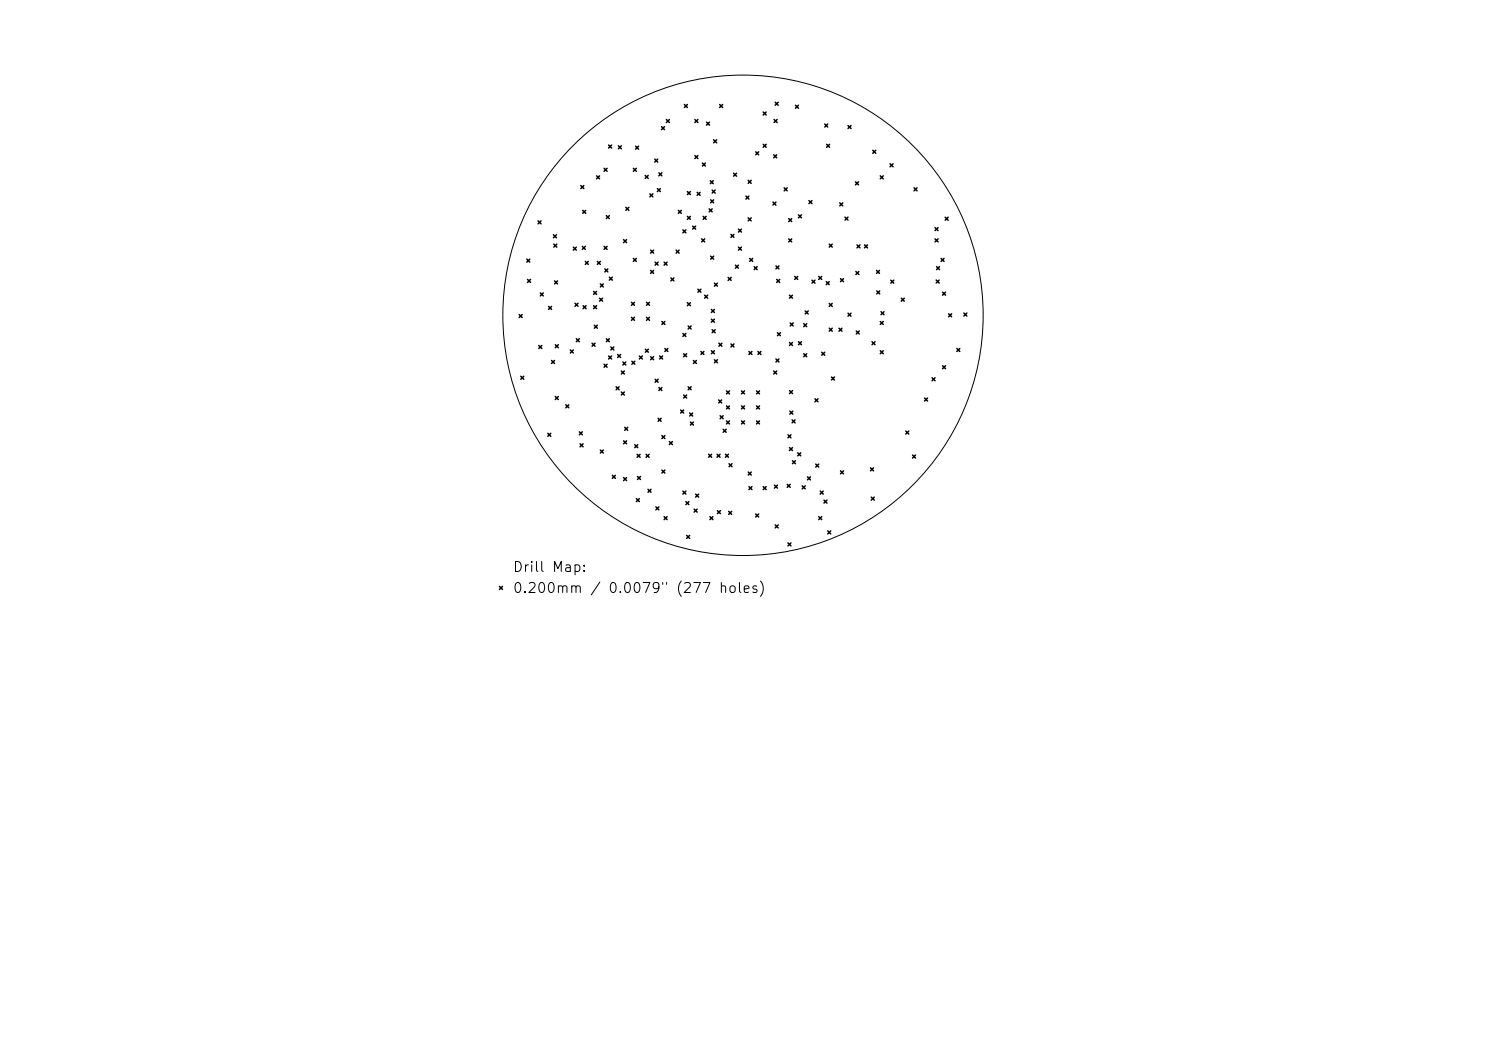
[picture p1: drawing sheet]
<svg xmlns="http://www.w3.org/2000/svg" width="297mm" height="210mm" viewBox="0 0 297 210" stroke-linecap="round" stroke-linejoin="round" font-family="sans-serif">
<defs><g id="words">
<g font-size="2">
<text x="102.4" y="114.8">Drill Map:</text>
<text x="102.4" y="119">0.200mm / 0.0079&quot; (277 holes)</text>
</g>
</g></defs>
<circle cx="148.5" cy="63" r="48" fill="none" stroke="#000" stroke-width=".2"/>
<g fill="none" stroke="#000" stroke-width=".3">
<path d="M116.1 37.1l.6 .6M116.7 37.1l-.6 .6M119.2 35.1l.6 .6M119.8 35.1l-.6 .6M120.7 33.6l.6 .6M121.3 33.6l-.6 .6M121.6 29l.6 .6M122.2 29l-.6 .6M123.6 29.1l.6 .6M124.2 29.1l-.6 .6M126.6 33.6l.6 .6M127 29.2l.6 .6"/>
<path d="M127.2 33.6l-.6 .6M127.6 29.2l-.6 .6M129 35.1l.6 .6M129.6 35.1l-.6 .6M129.9 38.7l.6 .6M130.5 38.7l-.6 .6M130.9 31.8l.6 .6M131.4 37.7l.6 .6M131.5 31.8l-.6 .6M131.7 34.5l.6 .6M132 37.7l-.6 .6M132.2 25.3l.6 .6"/>
<path d="M132.3 34.5l-.6 .6M132.8 25.3l-.6 .6M133.2 23.9l.6 .6M133.8 23.9l-.6 .6M136.8 20.9l.6 .6M137.4 38.3l.6 .6M137.4 20.9l-.6 .6M138 38.3l-.6 .6M138.9 23.9l.6 .6M138.9 31.1l.6 .6M139.3 38.4l.6 .6M139.5 31.1l-.6 .6"/>
<path d="M139.5 23.9l-.6 .6M139.9 38.4l-.6 .6M140.4 32.6l.6 .6M141 32.6l-.6 .6M141.2 24.4l.6 .6M141.8 24.4l-.6 .6M142 36.1l.6 .6M142 39.9l.6 .6M142.3 38l.6 .6M142.6 36.1l-.6 .6M142.6 39.9l-.6 .6M142.6 27.9l.6 .6"/>
<path d="M142.9 38l-.6 .6M143.2 27.9l-.6 .6M143.8 20.9l.6 .6M144.4 20.9l-.6 .6M146.6 34.6l.6 .6M147.2 34.6l-.6 .6M149.1 39.2l.6 .6M149.5 36l.6 .6M149.7 39.2l-.6 .6M150.1 36l-.6 .6M151 30.3l.6 .6M151.6 30.3l-.6 .6"/>
<path d="M152.5 22.4l.6 .6M152.5 28.8l.6 .6M153.1 28.8l-.6 .6M153.1 22.4l-.6 .6M154.6 30.9l.6 .6M154.7 23.9l.6 .6M154.9 20.4l.6 .6M155.2 30.9l-.6 .6M155.3 23.9l-.6 .6M155.5 20.4l-.6 .6M156.7 37.5l.6 .6M157.3 37.5l-.6 .6"/>
<path d="M159 21l.6 .6M159.6 21l-.6 .6M164.8 24.8l.6 .6M165.2 28.8l.6 .6M165.4 24.8l-.6 .6M165.8 28.8l-.6 .6M169.5 25.1l.6 .6M170.1 25.1l-.6 .6M171 36.3l.6 .6M171.6 36.3l-.6 .6M174.4 30l.6 .6M175 30l-.6 .6"/>
<path d="M175.9 35.1l.6 .6M176.5 35.1l-.6 .6M177.9 32.7l.6 .6M178.5 32.7l-.6 .6M182.7 37.5l.6 .6M183.3 37.5l-.6 .6M105.3 51.8l.6 .6M105.4 55.8l.6 .6M105.9 51.8l-.6 .6M106 55.8l-.6 .6M107.5 44.1l.6 .6M108 58.5l.6 .6"/>
<path d="M108.1 44.1l-.6 .6M108.6 58.5l-.6 .6M110.6 46.9l.6 .6M110.7 48.8l.6 .6M110.8 56.1l.6 .6M111.2 46.9l-.6 .6M111.3 48.8l-.6 .6M111.4 56.1l-.6 .6M114.6 49.4l.6 .6M115.2 49.4l-.6 .6M116.4 49.2l.6 .6M116.5 42l.6 .6"/>
<path d="M117 49.2l-.6 .6M117 52.2l.6 .6M117.1 42l-.6 .6M117.6 52.2l-.6 .6M118.6 58.2l.6 .6M119.2 58.2l-.6 .6M119.4 52.2l.6 .6M119.8 59.6l.6 .6M120 52.2l-.6 .6M120 56.7l.6 .6M120.4 59.6l-.6 .6M120.6 56.7l-.6 .6"/>
<path d="M120.7 49.2l.6 .6M120.9 53.7l.6 .6M121.2 43.1l.6 .6M121.3 49.2l-.6 .6M121.5 53.7l-.6 .6M121.8 43.1l-.6 .6M121.8 55.4l.6 .6M122.4 55.4l-.6 .6M124.6 47.9l.6 .6M125.1 41.4l.6 .6M125.2 47.9l-.6 .6M125.7 41.4l-.6 .6"/>
<path d="M126.6 51.6l.6 .6M127.2 51.6l-.6 .6M130 50l.6 .6M130 54l.6 .6M130.6 50l-.6 .6M130.6 54l-.6 .6M130.9 52.4l.6 .6M131.5 52.4l-.6 .6M132.7 52.4l.6 .6M133.3 52.4l-.6 .6M134.1 55.5l.6 .6M134.7 55.5l-.6 .6"/>
<path d="M135.1 50l.6 .6M135.6 42l.6 .6M135.7 50l-.6 .6M136.2 42l-.6 .6M136.5 45.9l.6 .6M137.1 45.9l-.6 .6M137.4 43.2l.6 .6M138 43.2l-.6 .6M138.4 45.2l.6 .6M139 45.2l-.6 .6M139.5 57.8l.6 .6M140.1 57.8l-.6 .6"/>
<path d="M140.2 47.7l.6 .6M140.5 43.2l.6 .6M140.8 47.7l-.6 .6M140.8 59l.6 .6M141.1 43.2l-.6 .6M141.4 59l-.6 .6M141.7 41.7l.6 .6M142 51.2l.6 .6M142.3 41.7l-.6 .6M142.6 51.2l-.6 .6M142.8 56.6l.6 .6M143.4 56.6l-.6 .6"/>
<path d="M145.5 55.4l.6 .6M146.1 46.8l.6 .6M146.1 55.4l-.6 .6M146.7 46.8l-.6 .6M147 53l.6 .6M147.6 53l-.6 .6M147.6 45.8l.6 .6M147.6 49.4l.6 .6M148.2 45.8l-.6 .6M148.2 49.4l-.6 .6M149.5 43.5l.6 .6M149.8 51.6l.6 .6"/>
<path d="M150.1 43.5l-.6 .6M150.4 51.6l-.6 .6M150.7 53.3l.6 .6M151.3 53.3l-.6 .6M154.5 40.4l.6 .6M155.1 40.4l-.6 .6M155.1 53.1l.6 .6M155.2 55.8l.6 .6M155.7 53.1l-.6 .6M155.8 55.8l-.6 .6M157.6 43.7l.6 .6M157.6 47.7l.6 .6"/>
<path d="M157.8 59l.6 .6M158.2 43.7l-.6 .6M158.2 47.7l-.6 .6M158.4 59l-.6 .6M158.8 55.2l.6 .6M159.4 55.2l-.6 .6M159.6 42.9l.6 .6M160.2 42.9l-.6 .6M161.7 40.1l.6 .6M162.3 40.1l-.6 .6M162.3 56l.6 .6M162.9 56l-.6 .6"/>
<path d="M163.6 55.2l.6 .6M164.2 55.2l-.6 .6M165.1 56.3l.6 .6M165.7 56.3l-.6 .6M165.7 48.8l.6 .6M166.3 48.8l-.6 .6M167.8 40.5l.6 .6M168 55.7l.6 .6M168.4 40.5l-.6 .6M168.6 55.7l-.6 .6M168.9 43.4l.6 .6M169.5 43.4l-.6 .6"/>
<path d="M171.1 54.3l.6 .6M171.3 48.9l.6 .6M171.7 54.3l-.6 .6M171.9 48.9l-.6 .6M172.8 48.9l.6 .6M173.4 48.9l-.6 .6M175.2 54l.6 .6M175.2 58.1l.6 .6M175.8 54l-.6 .6M175.8 58.1l-.6 .6M178 56l.6 .6M178.6 56l-.6 .6"/>
<path d="M180.1 59.6l.6 .6M180.7 59.6l-.6 .6M186.9 45.5l.6 .6M186.9 47.7l.6 .6M187.1 56l.6 .6M187.2 53.3l.6 .6M187.5 45.5l-.6 .6M187.5 47.7l-.6 .6M187.7 56l-.6 .6M187.8 53.3l-.6 .6M188.1 51.6l.6 .6M188.4 58.4l.6 .6"/>
<path d="M188.7 51.6l-.6 .6M188.9 43.4l.6 .6M189 58.4l-.6 .6M189.5 43.4l-.6 .6M103.8 62.9l.6 .6M104.1 75.2l.6 .6M104.4 62.9l-.6 .6M104.7 75.2l-.6 .6M107.7 69l.6 .6M108.3 69l-.6 .6M109.6 61.2l.6 .6M110.2 72l.6 .6"/>
<path d="M110.2 61.2l-.6 .6M110.8 72l-.6 .6M111 68.9l.6 .6M111 79.2l.6 .6M111.6 68.9l-.6 .6M111.6 79.2l-.6 .6M114 69.9l.6 .6M114.6 69.9l-.6 .6M114.9 60.6l.6 .6M115.2 67.7l.6 .6M115.5 60.6l-.6 .6M115.8 67.7l-.6 .6"/>
<path d="M116.5 61.1l.6 .6M117.1 61.1l-.6 .6M118.3 68.6l.6 .6M118.6 61.1l.6 .6M118.8 65l.6 .6M118.9 68.6l-.6 .6M119.2 61.1l-.6 .6M119.4 65l-.6 .6M120.7 72.8l.6 .6M121.2 67.7l.6 .6M121.3 72.8l-.6 .6M121.6 71.1l.6 .6"/>
<path d="M121.8 67.7l-.6 .6M122.1 69.3l.6 .6M122.2 71.1l-.6 .6M122.7 69.3l-.6 .6M123.1 77.3l.6 .6M123.4 70.8l.6 .6M123.7 77.3l-.6 .6M124 70.8l-.6 .6M124.2 78.3l.6 .6M124.2 74.1l.6 .6M124.5 72.3l.6 .6M124.8 74.1l-.6 .6"/>
<path d="M124.8 78.3l-.6 .6M125.1 72.3l-.6 .6M126.2 60.4l.6 .6M126.2 63.4l.6 .6M126.3 72.2l.6 .6M126.8 60.4l-.6 .6M126.8 63.4l-.6 .6M126.9 72.2l-.6 .6M127.8 71.1l.6 .6M128.4 71.1l-.6 .6M129 69.8l.6 .6M129.2 60.4l.6 .6"/>
<path d="M129.2 63.4l.6 .6M129.6 69.8l-.6 .6M129.8 60.4l-.6 .6M129.8 63.4l-.6 .6M130 71.3l.6 .6M130.6 71.3l-.6 .6M130.9 75.8l.6 .6M131.5 75.8l-.6 .6M131.7 77.4l.6 .6M131.8 71.1l.6 .6M132.3 77.4l-.6 .6M132.3 64.2l.6 .6"/>
<path d="M132.4 71.1l-.6 .6M132.9 64.2l-.6 .6M132.9 69.6l.6 .6M133.5 69.6l-.6 .6M136.5 66.6l.6 .6M136.6 70.7l.6 .6M136.6 78.9l.6 .6M137.1 66.6l-.6 .6M137.2 70.7l-.6 .6M137.2 78.9l-.6 .6M137.4 60.5l.6 .6M137.5 65.1l.6 .6"/>
<path d="M137.5 77.3l.6 .6M138 60.5l-.6 .6M138.1 65.1l-.6 .6M138.1 77.3l-.6 .6M138.6 72l.6 .6M139.2 72l-.6 .6M140.1 70.2l.6 .6M140.7 70.2l-.6 .6M142.2 61.8l.6 .6M142.2 63.8l.6 .6M142.2 70.1l.6 .6M142.3 65.9l.6 .6"/>
<path d="M142.8 61.8l-.6 .6M142.8 63.8l-.6 .6M142.8 70.1l-.6 .6M142.8 71.9l.6 .6M142.9 65.9l-.6 .6M143.4 71.9l-.6 .6M143.6 79.9l.6 .6M143.7 68.6l.6 .6M144.2 79.9l-.6 .6M144.3 68.6l-.6 .6M145.2 78.1l.6 .6M145.8 78.1l-.6 .6"/>
<path d="M146.1 68.7l.6 .6M146.7 68.7l-.6 .6M148.2 78.1l.6 .6M148.8 78.1l-.6 .6M149.7 70.2l.6 .6M150.3 70.2l-.6 .6M151.2 78.1l.6 .6M151.5 70.2l.6 .6M151.8 78.1l-.6 .6M152.1 70.2l-.6 .6M154.6 74.1l.6 .6M155.1 71.7l.6 .6"/>
<path d="M155.2 74.1l-.6 .6M155.4 66.5l.6 .6M155.7 71.7l-.6 .6M156 66.5l-.6 .6M157.8 68.4l.6 .6M157.8 78l.6 .6M157.9 64.5l.6 .6M158.4 68.4l-.6 .6M158.4 78l-.6 .6M158.5 64.5l-.6 .6M159.6 68.3l.6 .6M160.2 68.3l-.6 .6"/>
<path d="M160.6 64.7l.6 .6M160.6 70.7l.6 .6M160.9 62.1l.6 .6M161.2 64.7l-.6 .6M161.2 70.7l-.6 .6M161.5 62.1l-.6 .6M162.9 79.7l.6 .6M163.5 79.7l-.6 .6M164.2 70.4l.6 .6M164.8 70.4l-.6 .6M165.7 60.6l.6 .6M165.7 65.6l.6 .6"/>
<path d="M166.2 75.3l.6 .6M166.3 65.6l-.6 .6M166.3 60.6l-.6 .6M166.8 75.3l-.6 .6M167.7 65.6l.6 .6M168.3 65.6l-.6 .6M169.5 62.6l.6 .6M170.1 62.6l-.6 .6M171.1 66.1l.6 .6M171.7 66.1l-.6 .6M174.3 68.3l.6 .6M174.9 68.3l-.6 .6"/>
<path d="M175.9 64.2l.6 .6M175.9 70.1l.6 .6M176.1 62.3l.6 .6M176.5 64.2l-.6 .6M176.5 70.1l-.6 .6M176.7 62.3l-.6 .6M184.8 79.5l.6 .6M185.4 79.5l-.6 .6M186.3 75.5l.6 .6M186.9 75.5l-.6 .6M188.4 73.1l.6 .6M189 73.1l-.6 .6"/>
<path d="M189.6 62.7l.6 .6M190.2 62.7l-.6 .6M191.2 69.6l.6 .6M191.8 69.6l-.6 .6M192.6 62.6l.6 .6M193.2 62.6l-.6 .6M109.5 86.6l.6 .6M110.1 86.6l-.6 .6M113.1 80.9l.6 .6M113.7 80.9l-.6 .6M115.8 86.3l.6 .6M115.9 88.7l.6 .6"/>
<path d="M116.4 86.3l-.6 .6M116.5 88.7l-.6 .6M120 89.9l.6 .6M120.6 89.9l-.6 .6M122.4 95l.6 .6M123 95l-.6 .6M124.6 88.1l.6 .6M124.6 95.4l.6 .6M124.9 85.4l.6 .6M125.2 88.1l-.6 .6M125.2 95.4l-.6 .6M125.5 85.4l-.6 .6"/>
<path d="M126.9 88.9l.6 .6M127.2 99.6l.6 .6M127.3 90.8l.6 .6M127.4 95.2l.6 .6M127.5 88.9l-.6 .6M127.8 99.6l-.6 .6M127.9 90.8l-.6 .6M128 95.2l-.6 .6M129.1 90.8l.6 .6M129.5 97.8l.6 .6M129.7 90.8l-.6 .6M130.1 97.8l-.6 .6"/>
<path d="M131.5 83.6l.6 .6M132.1 83.6l-.6 .6M132.3 93.9l.6 .6M132.3 87l.6 .6M132.9 87l-.6 .6M132.9 93.9l-.6 .6M133.8 88.2l.6 .6M134.4 88.2l-.6 .6M136 81.9l.6 .6M136.5 98.1l.6 .6M136.6 81.9l-.6 .6M137.1 98.1l-.6 .6"/>
<path d="M137.8 82.5l.6 .6M138 84.3l.6 .6M138.4 82.5l-.6 .6M138.6 84.3l-.6 .6M139 98.7l.6 .6M139.6 98.7l-.6 .6M141.6 90.8l.6 .6M142.2 90.8l-.6 .6M143.3 90.8l.6 .6M143.9 90.8l-.6 .6M143.9 83.1l.6 .6M144.5 83.1l-.6 .6"/>
<path d="M144.5 85.8l.6 .6M145 90.8l.6 .6M145.1 85.8l-.6 .6M145.2 81.1l.6 .6M145.2 84.1l.6 .6M145.6 90.8l-.6 .6M145.7 92.7l.6 .6M145.8 81.1l-.6 .6M145.8 84.1l-.6 .6M146.3 92.7l-.6 .6M148.2 81.1l.6 .6M148.2 84.1l.6 .6"/>
<path d="M148.8 81.1l-.6 .6M148.8 84.1l-.6 .6M149.6 94.3l.6 .6M149.7 97.2l.6 .6M150.2 94.3l-.6 .6M150.3 97.2l-.6 .6M151.2 84.1l.6 .6M151.2 81.1l.6 .6M151.8 81.1l-.6 .6M151.8 84.1l-.6 .6M152.5 97.2l.6 .6M153.1 97.2l-.6 .6"/>
<path d="M154.8 96.9l.6 .6M155.4 96.9l-.6 .6M157.3 96.8l.6 .6M157.5 86.9l.6 .6M157.8 89.4l.6 .6M157.9 82.2l.6 .6M157.9 96.8l-.6 .6M158.1 86.9l-.6 .6M158.3 83.9l.6 .6M158.4 89.4l-.6 .6M158.4 92.1l.6 .6M158.5 82.2l-.6 .6"/>
<path d="M158.9 83.9l-.6 .6M159 92.1l-.6 .6M159.4 90.5l.6 .6M160 90.5l-.6 .6M160.3 97.1l.6 .6M160.9 97.1l-.6 .6M161.4 95.3l.6 .6M162 95.3l-.6 .6M163 92.7l.6 .6M163.6 92.7l-.6 .6M163.9 98.1l.6 .6M164.5 98.1l-.6 .6"/>
<path d="M164.7 99.9l.6 .6M165.3 99.9l-.6 .6M168 94.1l.6 .6M168.6 94.1l-.6 .6M174 93.5l.6 .6M174.1 99.3l.6 .6M174.6 93.5l-.6 .6M174.7 99.3l-.6 .6M181 86.1l.6 .6M181.6 86.1l-.6 .6M182.4 90.9l.6 .6M183 90.9l-.6 .6"/>
<path d="M99.8 117.2l.6 .6M100.4 117.2l-.6 .6M131.1 101.3l.6 .6M131.7 101.3l-.6 .6M132.7 103.2l.6 .6M133.3 103.2l-.6 .6M137.1 100.2l.6 .6M137.2 107l.6 .6M137.7 100.2l-.6 .6M137.8 107l-.6 .6M138.7 101.7l.6 .6M139.3 101.7l-.6 .6"/>
<path d="M141.9 103.2l.6 .6M142.5 103.2l-.6 .6M143.4 102l.6 .6M144 102l-.6 .6M145.6 102.2l.6 .6M146.2 102.2l-.6 .6M151 102.7l.6 .6M151.6 102.7l-.6 .6M154.9 104.9l.6 .6M155.5 104.9l-.6 .6M157.5 108.5l.6 .6M158.1 108.5l-.6 .6"/>
<path d="M163.6 103.2l.6 .6M164.2 103.2l-.6 .6M165.4 106.1l.6 .6M166 106.1l-.6 .6"/>
</g>
<use href="#words"/>
</svg>
